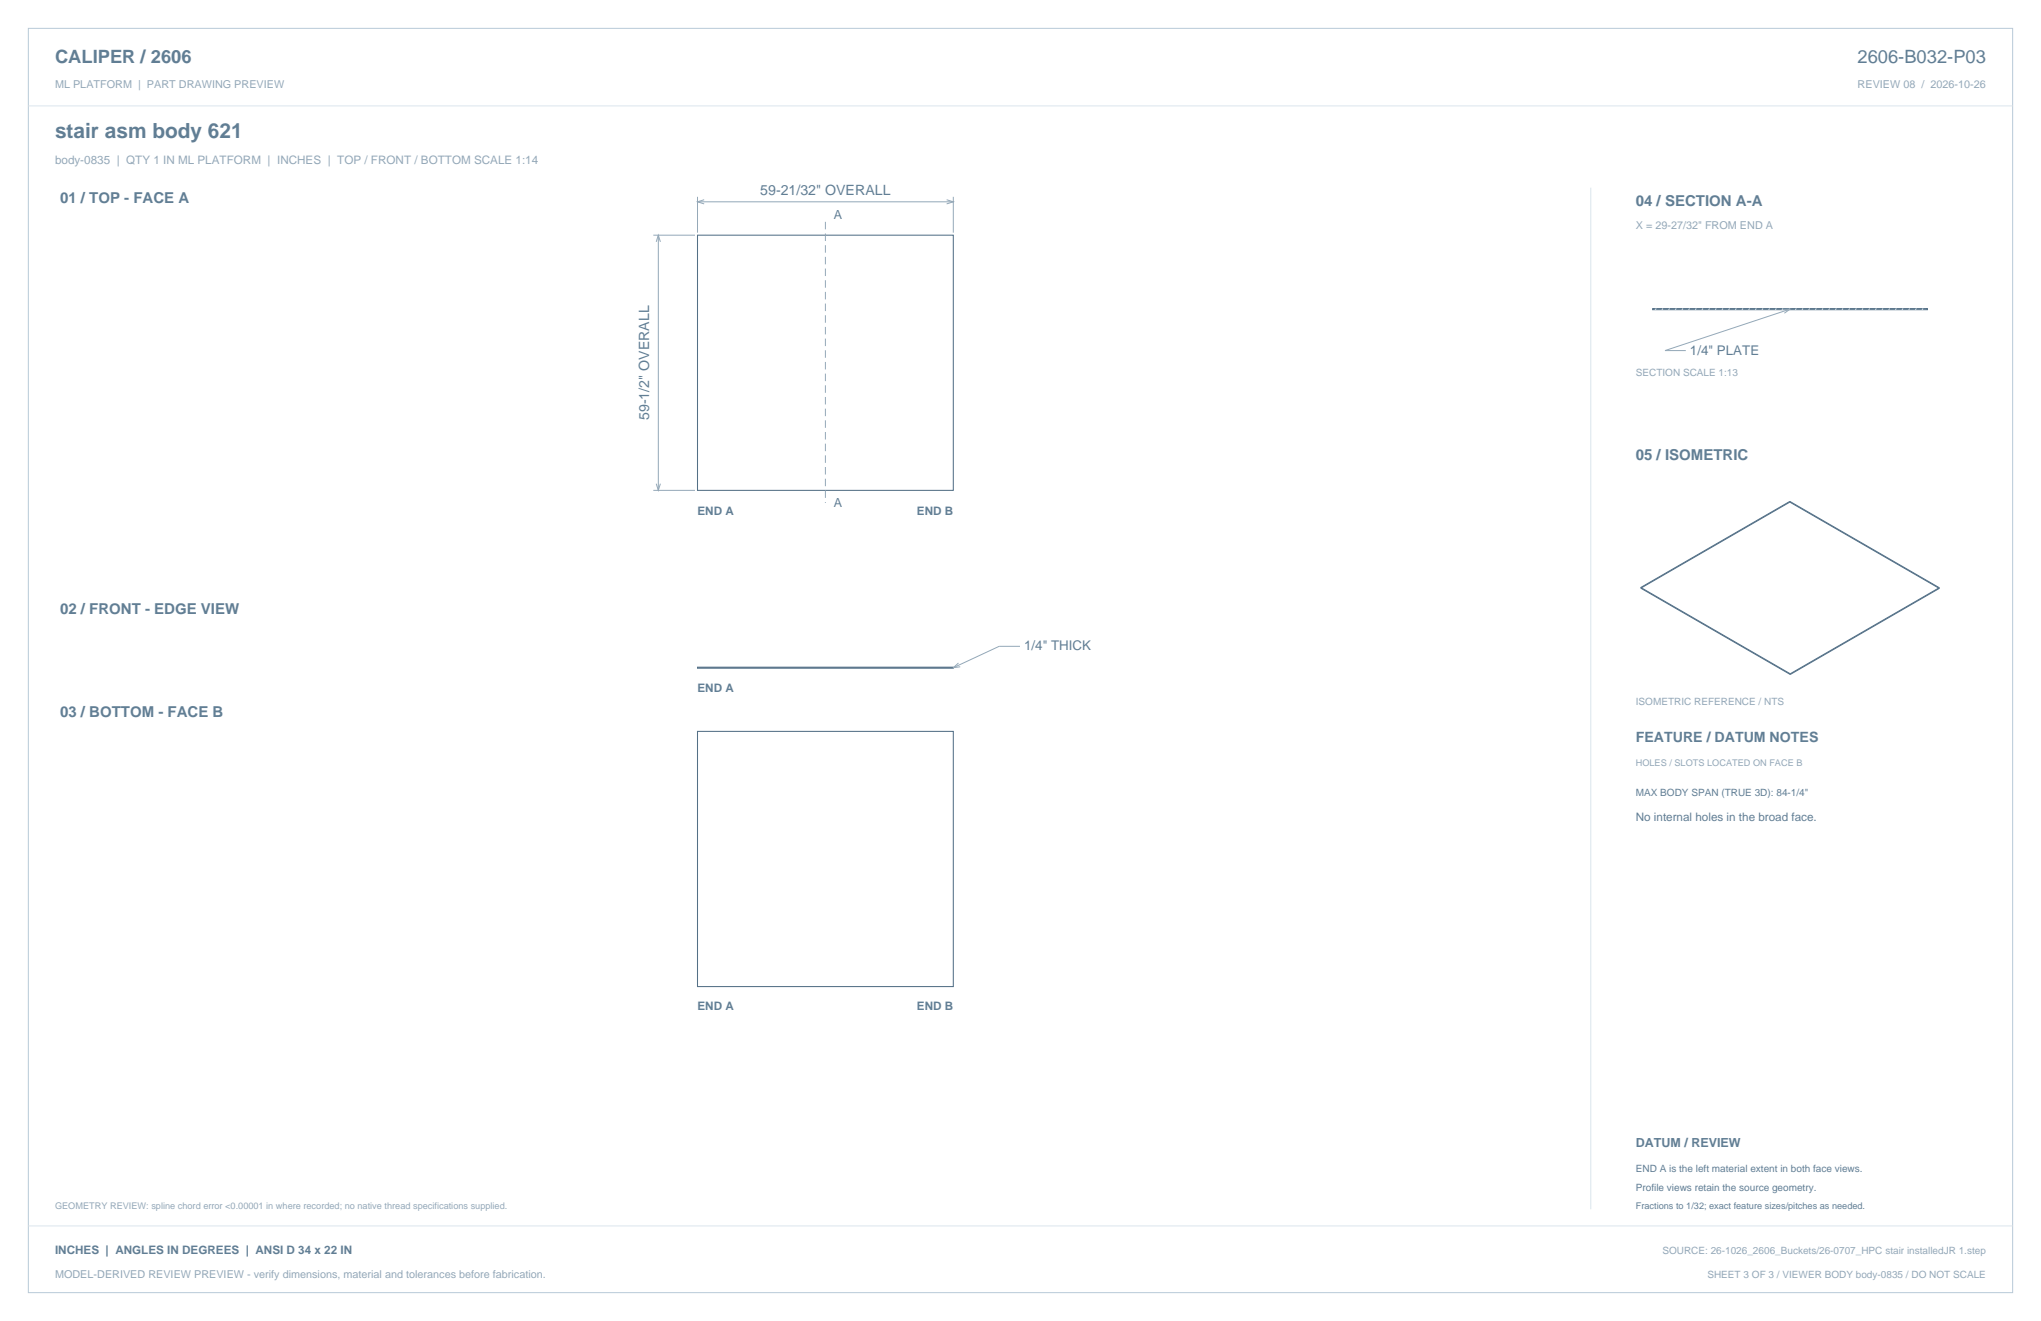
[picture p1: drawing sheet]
<svg xmlns="http://www.w3.org/2000/svg" width="864mm" height="559mm" viewBox="0 0 864 559" stroke-linecap="round" stroke-linejoin="round" font-family="sans-serif">
<defs><g id="words">
<text font-size="8.8" fill="#617e94" x="23.3" y="58.2">stair asm body 621</text>
<g font-size="7.8" fill="#617e94">
<text x="23.3" y="26.8">CALIPER / 2606</text>
<text x="786" y="26.8">2606-B032-P03</text>
</g>
<g font-size="6.3" fill="#617e94">
<text x="25.4" y="86.1">01 / TOP - FACE A</text>
<text x="692.1" y="87.1">04 / SECTION A-A</text>
<text x="692.1" y="194.4">05 / ISOMETRIC</text>
<text x="25.4" y="259.6">02 / FRONT - EDGE VIEW</text>
<text x="25.4" y="303.4">03 / BOTTOM - FACE B</text>
</g>
<g font-size="6" fill="#617e94">
<text x="321.7" y="82.6">59-21/32&quot; OVERALL</text>
<text x="274.7" y="177.7" transform="rotate(-90 274.7 177.7)">59-1/2&quot; OVERALL</text>
<text x="692.1" y="314">FEATURE / DATUM NOTES</text>
</g>
<g font-size="5.6" fill="#617e94">
<text x="715.1" y="150.1">1/4&quot; PLATE</text>
<text x="433.4" y="275.2">1/4&quot; THICK</text>
</g>
<g font-size="5.3" fill="#617e94">
<text x="352.8" y="92.8">A</text>
<text x="352.8" y="214.5">A</text>
<text x="692.1" y="485.1">DATUM / REVIEW</text>
</g>
<text font-size="4.9" fill="#93a8b9" x="23.3" y="69.5">body-0835 | QTY 1 IN ML PLATFORM | INCHES | TOP / FRONT / BOTTOM SCALE 1:14</text>
<g font-size="4.9" fill="#617e94">
<text x="295.1" y="217.7">END A</text>
<text x="388" y="217.7">END B</text>
<text x="295.1" y="292.6">END A</text>
<text x="692.1" y="347.5">No internal holes in the broad face.</text>
<text x="295.1" y="427.2">END A</text>
<text x="388" y="427.2">END B</text>
<text x="23.3" y="530.6">INCHES | ANGLES IN DEGREES | ANSI D 34 x 22 IN</text>
</g>
<g font-size="4.6" fill="#93a8b9">
<text x="23.3" y="37">ML PLATFORM | PART DRAWING PREVIEW</text>
<text x="786" y="37">REVIEW 08 / 2026-10-26</text>
<text x="692.1" y="97">X = 29-27/32&quot; FROM END A</text>
<text x="23.3" y="540.5">MODEL-DERIVED REVIEW PREVIEW - verify dimensions, material and tolerances before fabrication.</text>
</g>
<g font-size="4.2" fill="#93a8b9">
<text x="692.1" y="158.9">SECTION SCALE 1:13</text>
<text x="692.1" y="298.1">ISOMETRIC REFERENCE / NTS</text>
<text x="703.4" y="530.6">SOURCE: 26-1026_2606_Buckets/26-0707_HPC stair installedJR 1.step</text>
<text x="722.4" y="540.5">SHEET 3 OF 3 / VIEWER BODY body-0835 / DO NOT SCALE</text>
</g>
<g font-size="4.2" fill="#617e94">
<text x="692.1" y="336.9">MAX BODY SPAN (TRUE 3D): 84-1/4&quot;</text>
<text x="692.1" y="495.7">END A is the left material extent in both face views.</text>
<text x="692.1" y="503.8">Profile views retain the source geometry.</text>
</g>
<g font-size="3.9" fill="#93a8b9">
<text x="692.1" y="323.8">HOLES / SLOTS LOCATED ON FACE B</text>
<text x="23.3" y="511.5">GEOMETRY REVIEW: spline chord error &lt;0.00001 in where recorded; no native thread specifications supplied.</text>
</g>
<text font-size="3.9" fill="#617e94" x="692.1" y="511.5">Fractions to 1/32; exact feature sizes/pitches as needed.</text>
</g></defs>
<path d="M12 12h839.6v534.8h-839.6z" fill="none" stroke="#b8cad8" stroke-width=".42"/>
<path d="M12 44.8h839.6M673.1 79.4v432.1" fill="none" stroke="#dbe5ed" stroke-width=".42"/>
<path d="M295.1 99.5h108.3v107.9h-108.3zM295.1 309.4h108.3v107.9h-108.3z" fill="none" stroke="#536f85" stroke-width=".44"/>
<path d="M276.4 99.5h17.7M278.6 99.5v107.9M295.1 83.3v15.1M295.1 85.4h108.3M298 84.5l-2.9 .9 2.9 .9M400.5 84.5l2.9 .9-2.9 .9M403.4 83.3v15.1M277.7 102.3l.9-2.8 .8 2.8M276.4 207.4h17.7M277.7 204.6l.9 2.8 .8-2.8M431.6 273.4h-8.8l-19.4 9M405.6 280.5l-2.2 1.9 2.9-.3" fill="none" stroke="#93a8b9" stroke-width=".42"/>
<path d="M349.2 93.8v118.9" fill="none" stroke="#93a8b9" stroke-width=".42" stroke-dasharray="3.2 1.8" stroke-linecap="butt"/>
<path d="M295.1 282.2h108.3v.5h-108.3z" fill="none" stroke="#536f85" stroke-width=".42"/>
<path d="M699.3 130.5h116.2v.5h-116.2z" fill-rule="evenodd" fill="#f2f6f9" stroke="#536f85" stroke-width=".42"/>
<g fill="none" stroke="#dbe5ed" stroke-width=".42">
<path d="M700.8 130.5l-.5 .5M703.7 130.5l-.5 .5M706.5 130.5l-.5 .5M709.3 130.5l-.5 .5M712.1 130.5l-.5 .5M714.9 130.5l-.4 .5M717.8 130.5l-.5 .5M720.6 130.5l-.5 .5M723.4 130.5l-.5 .5M726.2 130.5l-.5 .5M729.1 130.5l-.5 .5M731.9 130.5l-.5 .5"/>
<path d="M734.7 130.5l-.5 .5M737.5 130.5l-.5 .5M740.3 130.5l-.4 .5M743.2 130.5l-.5 .5M746 130.5l-.5 .5M748.8 130.5l-.5 .5M751.6 130.5l-.5 .5M754.5 130.5l-.5 .5M757.3 130.5l-.5 .5M760.1 130.5l-.5 .5M762.9 130.5l-.5 .5M765.7 130.5l-.4 .5"/>
<path d="M768.6 130.5l-.5 .5M771.4 130.5l-.5 .5M774.2 130.5l-.5 .5M777 130.5l-.5 .5M779.9 130.5l-.5 .5M782.7 130.5l-.5 .5M785.5 130.5l-.5 .5M788.3 130.5l-.5 .5M791.1 130.5l-.4 .5M794 130.5l-.5 .5M796.8 130.5l-.5 .5M799.6 130.5l-.5 .5"/>
<path d="M802.4 130.5l-.5 .5M805.3 130.5l-.5 .5M808.1 130.5l-.5 .5M810.9 130.5l-.5 .5M813.7 130.5l-.5 .5M12 518.6h839.6"/>
</g>
<path d="M754.5 130.8h2.9l-2.4 1.7M757.4 130.8l-52.9 17.5h8.8" fill="none" stroke="#93a8b9" stroke-width=".42"/>
<path d="M757.3 212.1l-63 36.4M757.3 212.1v.3M757.3 212.4l63.3 36.5M757.3 212.4l-63 36.4M757.3 212.1l63.3 36.5M694.3 248.5v.3M694.3 248.8l63.2 36.5M694.3 248.5l63.2 36.5M820.6 248.6l-63.1 36.4M820.6 248.9l-63.1 36.4M820.6 248.6v.3M757.5 285v.3" fill="none" stroke="#536f85" stroke-width=".42"/>
<use href="#words"/>
</svg>
